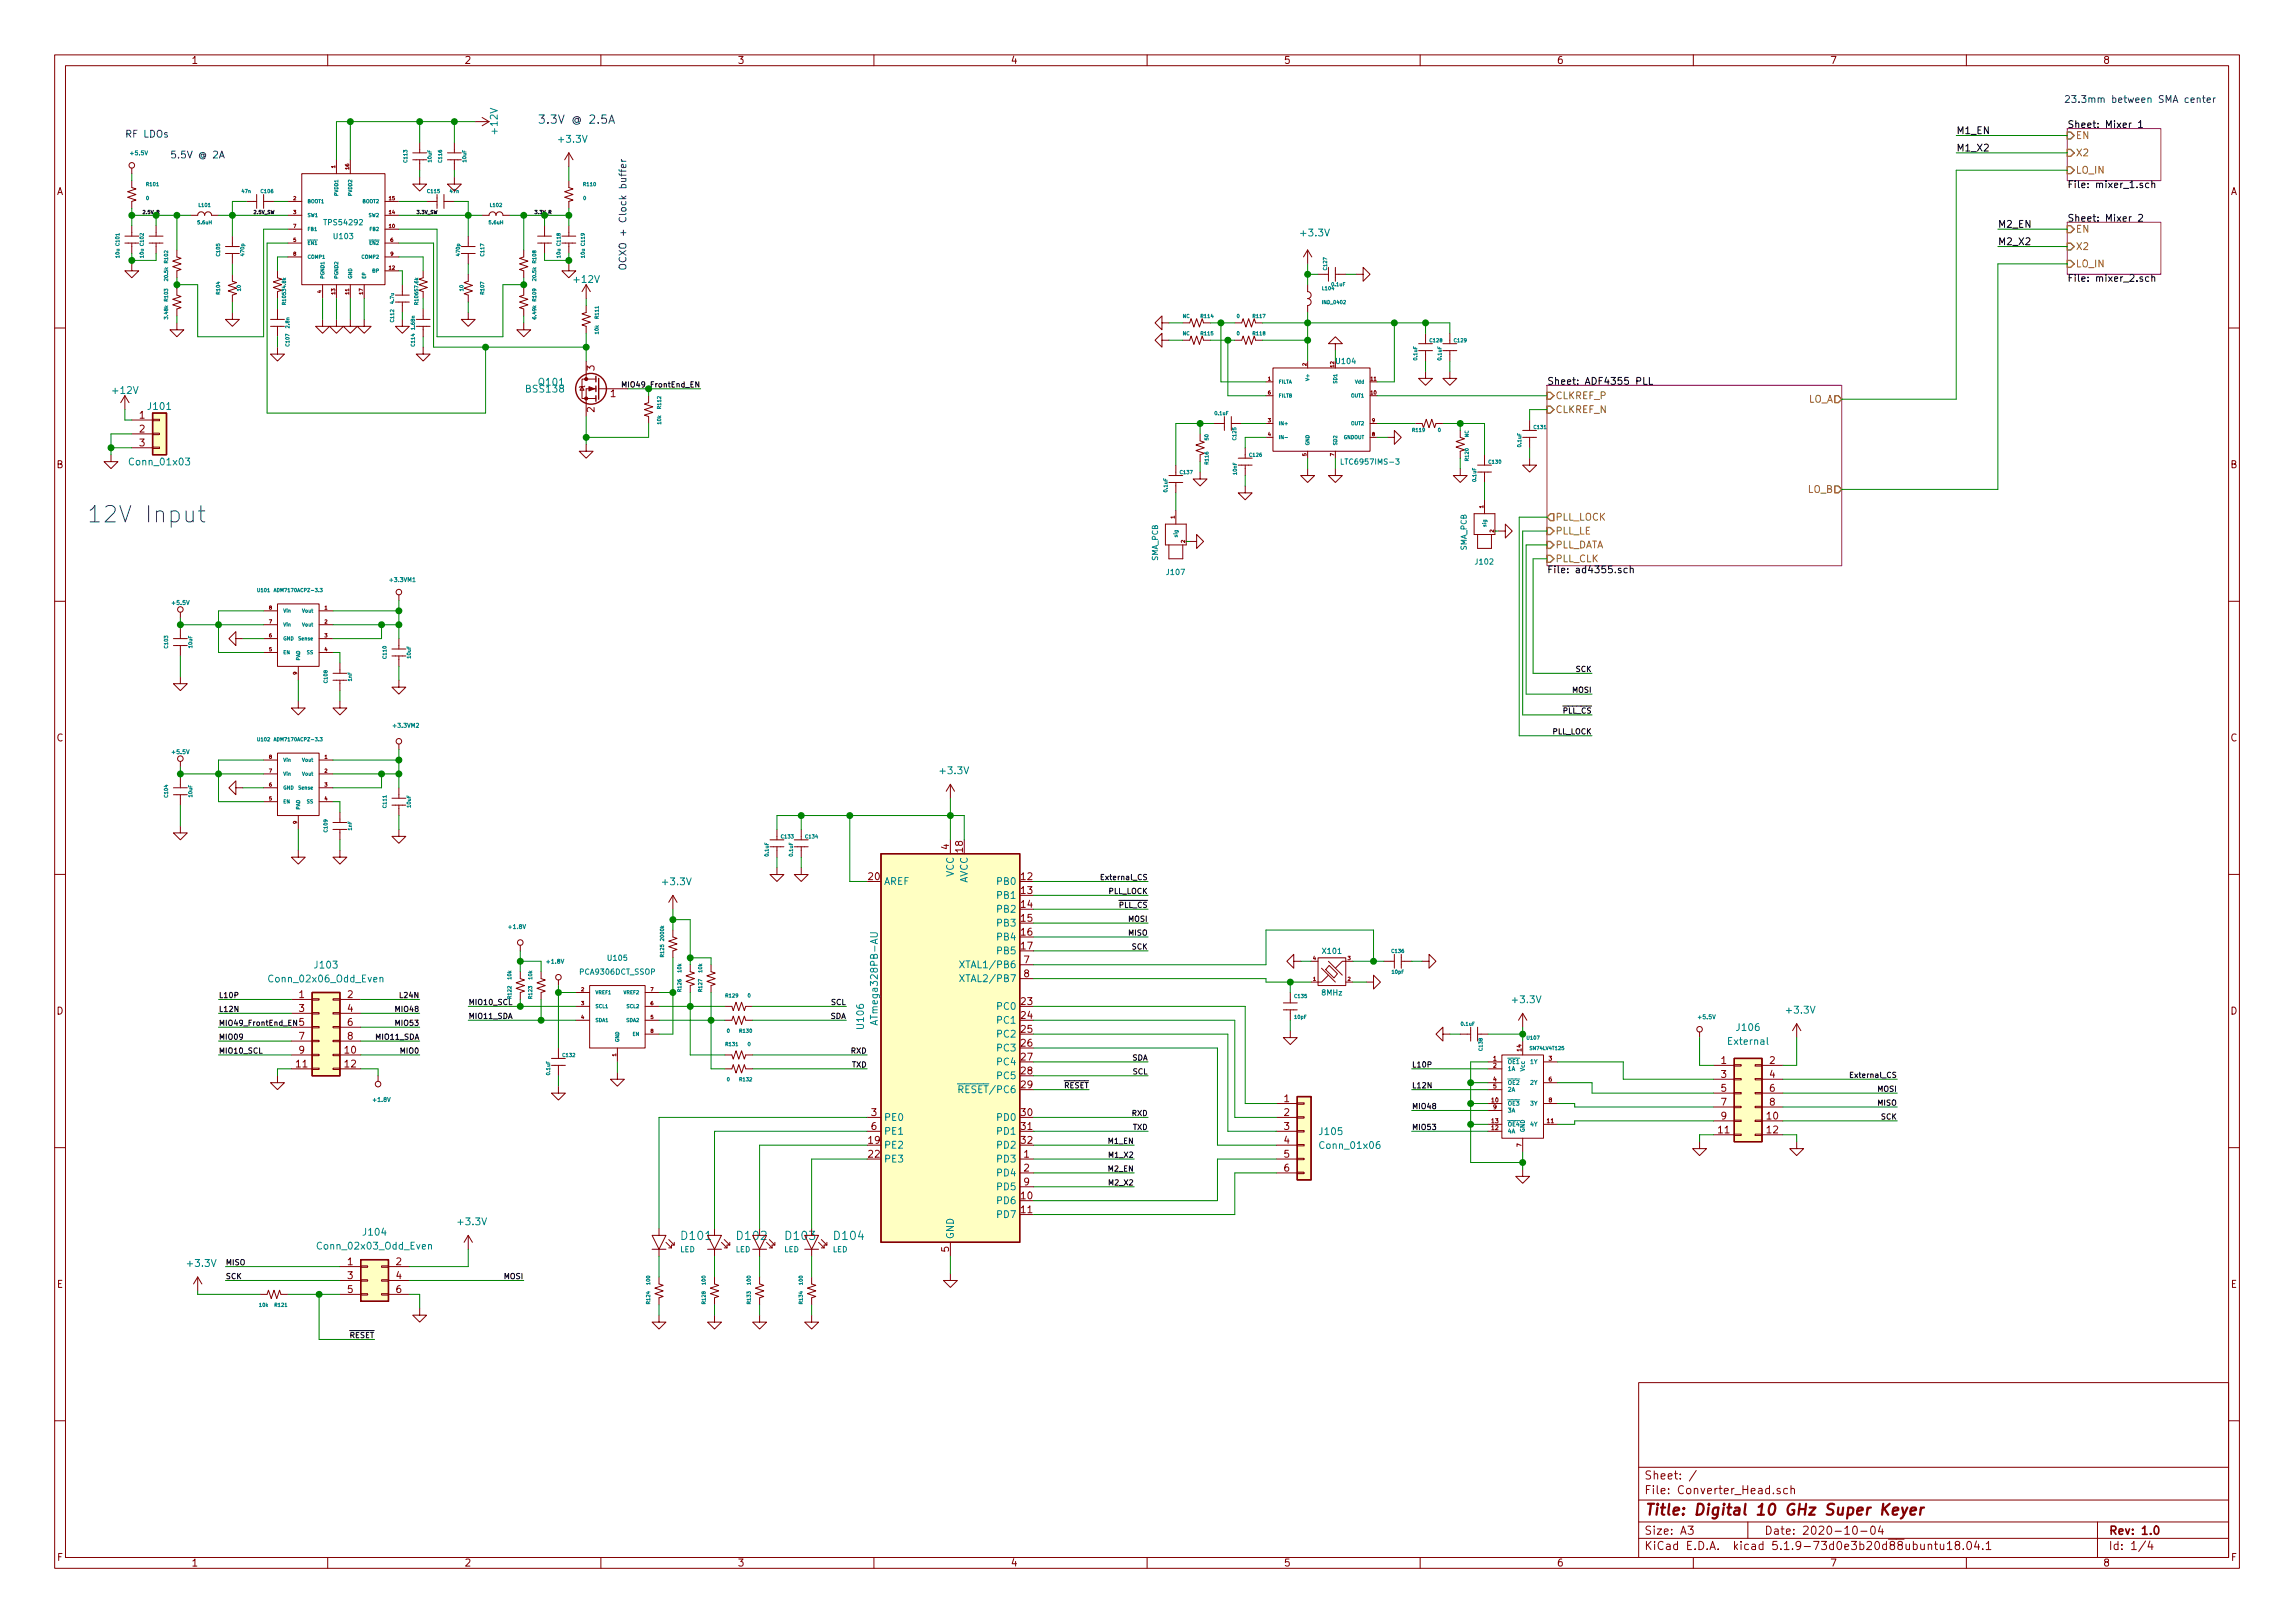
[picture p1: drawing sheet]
<svg xmlns="http://www.w3.org/2000/svg" width="420mm" height="297mm" viewBox="0 0 420 297" stroke-linecap="round" stroke-linejoin="round" font-family="sans-serif">
<defs><g id="words">
<text font-size="4.2" fill="#0000c2" x="15.9" y="95.7">12V Input</text>
<text font-size="2.8" fill="#840000" x="301" y="277.3">Title: Digital 10 GHz Super Keyer</text>
<text font-size="2.1" fill="#0000c2" x="98.4" y="22.6">3.3V @ 2.5A</text>
<g font-size="2.1" fill="#008484">
<text x="124.9" y="226.9">D101</text>
<text x="152.9" y="226.9">D104</text>
</g>
<g font-size="2.1" fill="#840000">
<text x="135.1" y="226.9">D102</text>
<text x="144" y="226.9">D103</text>
<text x="301" y="273.5">File: Converter_Head.sch</text>
<text x="301" y="270.8">Sheet: /</text>
<text x="301" y="280.9">Size: A3</text>
<text x="323" y="280.9">Date: 2020-10-04</text>
<text x="386" y="280.9">Rev: 1.0</text>
<text x="301" y="283.7">KiCad E.D.A. kicad 5.1.9-73d0e3b20d88ubuntu18.04.1</text>
<text x="386" y="283.7">Id: 1/4</text>
</g>
<g font-size="1.8" fill="#840000">
<text x="35" y="11.7">1</text>
<text x="85" y="11.7">2</text>
<text x="135" y="11.7">3</text>
<text x="185" y="11.7">4</text>
<text x="235" y="11.7">5</text>
<text x="285" y="11.7">6</text>
<text x="335" y="11.7">7</text>
<text x="385" y="11.7">8</text>
<text x="10.4" y="35.7">A</text>
<text x="408.4" y="35.7">A</text>
<text x="108.8" y="67.8" transform="rotate(-90 108.8 67.8)">3</text>
<text x="25.6" y="76.6">1</text>
<text x="108.8" y="75.4" transform="rotate(-90 108.8 75.4)">2</text>
<text x="111.8" y="72.7">1</text>
<text x="25.6" y="79.2">2</text>
<text x="25.6" y="81.7">3</text>
<text x="10.4" y="85.7">B</text>
<text x="408.4" y="85.7">B</text>
<text x="10.4" y="135.7">C</text>
<text x="408.4" y="135.7">C</text>
<text x="173.7" y="155.5" transform="rotate(-90 173.7 155.5)">4</text>
<text x="176.3" y="155.9" transform="rotate(-90 176.3 155.9)">18</text>
<text x="159.1" y="161.1">20</text>
<text x="187" y="161.1">12</text>
<text x="187" y="163.6">13</text>
<text x="187" y="166.2">14</text>
<text x="187" y="168.7">15</text>
<text x="187" y="171.2">16</text>
<text x="187" y="173.8">17</text>
<text x="187.5" y="176.3">7</text>
<text x="187.5" y="178.9">8</text>
<text x="10.4" y="185.7">D</text>
<text x="54.8" y="182.7">1</text>
<text x="54.8" y="185.2">3</text>
<text x="63.7" y="182.7">2</text>
<text x="63.7" y="185.2">4</text>
<text x="187" y="183.9">23</text>
<text x="408.4" y="185.7">D</text>
<text x="54.8" y="187.7">5</text>
<text x="54.8" y="190.3">7</text>
<text x="63.7" y="187.7">6</text>
<text x="63.7" y="190.3">8</text>
<text x="187" y="186.5">24</text>
<text x="187" y="189">25</text>
<text x="187" y="191.6">26</text>
<text x="54.3" y="195.4">11</text>
<text x="54.8" y="192.8">9</text>
<text x="63.2" y="192.8">10</text>
<text x="63.2" y="195.4">12</text>
<text x="187" y="194.1">27</text>
<text x="187" y="196.6">28</text>
<text x="315.1" y="194.7">1</text>
<text x="315.1" y="197.3">3</text>
<text x="324" y="194.7">2</text>
<text x="324" y="197.3">4</text>
<text x="187" y="199.2">29</text>
<text x="235.1" y="201.7">1</text>
<text x="315.1" y="199.8">5</text>
<text x="315.1" y="202.3">7</text>
<text x="324" y="199.8">6</text>
<text x="324" y="202.3">8</text>
<text x="159.1" y="209.3">19</text>
<text x="159.5" y="204.3">3</text>
<text x="159.5" y="206.8">6</text>
<text x="187" y="204.3">30</text>
<text x="187" y="206.8">31</text>
<text x="187" y="209.3">32</text>
<text x="235.1" y="204.3">2</text>
<text x="235.1" y="206.8">3</text>
<text x="235.1" y="209.3">4</text>
<text x="314.6" y="207.4">11</text>
<text x="315.1" y="204.9">9</text>
<text x="323.5" y="204.9">10</text>
<text x="323.5" y="207.4">12</text>
<text x="159.1" y="211.9">22</text>
<text x="187.5" y="211.9">1</text>
<text x="187.5" y="214.4">2</text>
<text x="235.1" y="211.9">5</text>
<text x="235.1" y="214.4">6</text>
<text x="187" y="219.5">10</text>
<text x="187.5" y="217">9</text>
<text x="187" y="222">11</text>
<text x="63.7" y="231.6">1</text>
<text x="72.5" y="231.6">2</text>
<text x="173.7" y="229.1" transform="rotate(-90 173.7 229.1)">5</text>
<text x="10.4" y="235.7">E</text>
<text x="63.7" y="234.1">3</text>
<text x="63.7" y="236.6">5</text>
<text x="72.5" y="234.1">4</text>
<text x="72.5" y="236.6">6</text>
<text x="408.4" y="235.7">E</text>
<text x="10.5" y="285.7">F</text>
<text x="35" y="286.7">1</text>
<text x="85" y="286.7">2</text>
<text x="135" y="286.7">3</text>
<text x="185" y="286.7">4</text>
<text x="235" y="286.7">5</text>
<text x="285" y="286.7">6</text>
<text x="335" y="286.7">7</text>
<text x="385" y="286.7">8</text>
<text x="408.5" y="285.7">F</text>
</g>
<g font-size="1.8" fill="#0000c2">
<text x="377.8" y="18.8">23.3mm between SMA center</text>
<text x="22.9" y="25.2">RF LDOs</text>
<text x="31.1" y="29">5.5V @ 2A</text>
<text x="114.7" y="49.6" transform="rotate(-90 114.7 49.6)">OCXO + Clock buffer</text>
</g>
<g font-size="1.8">
<text x="378.5" y="23.4">Sheet: Mixer 1</text>
<text x="358.1" y="27.7">M1_X2</text>
<text x="358.1" y="24.5">M1_EN</text>
<text x="378.5" y="34.4">File: mixer_1.sch</text>
<text x="365.8" y="41.7">M2_EN</text>
<text x="378.5" y="40.6">Sheet: Mixer 2</text>
<text x="365.8" y="44.9">M2_X2</text>
<text x="378.5" y="51.6">File: mixer_2.sch</text>
<text x="283.2" y="70.4">Sheet: ADF4355 PLL</text>
<text x="283.2" y="104.9">File: ad4355.sch</text>
</g>
<g font-size="1.8" fill="#008484">
<text x="91.1" y="24.3" transform="rotate(-90 91.1 24.3)">+12V</text>
<text x="102.4" y="26.1">+3.3V</text>
<text x="238.3" y="43.3">+3.3V</text>
<text x="105.2" y="51.8">+12V</text>
<text x="96.5" y="71.8">BSS138</text>
<text x="98.8" y="70.6">Q101</text>
<text x="20.8" y="72.1">+12V</text>
<text x="27.3" y="75">J101</text>
<text x="24" y="85.2">Conn_01x03</text>
<text x="172.3" y="141.7">+3.3V</text>
<text x="161.8" y="162">AREF</text>
<text x="174.6" y="160.5" transform="rotate(-90 174.6 160.5)">VCC</text>
<text x="177.2" y="161.8" transform="rotate(-90 177.2 161.8)">AVCC</text>
<text x="182.8" y="162">PB0</text>
<text x="121.5" y="162">+3.3V</text>
<text x="182.8" y="164.5">PB1</text>
<text x="182.8" y="167">PB2</text>
<text x="182.8" y="169.6">PB3</text>
<text x="182.8" y="172.1">PB4</text>
<text x="49.6" y="179.8">Conn_02x06_Odd_Even</text>
<text x="57.7" y="177.3">J103</text>
<text x="176.7" y="177.2">XTAL1/PB6</text>
<text x="176.7" y="179.7">XTAL2/PB7</text>
<text x="182.8" y="174.7">PB5</text>
<text x="182.8" y="184.8">PC0</text>
<text x="277.1" y="183.6">+3.3V</text>
<text x="327.2" y="185.5">+3.3V</text>
<text x="158.2" y="188.2" transform="rotate(-90 158.2 188.2)">U106</text>
<text x="160.7" y="186.8" transform="rotate(-90 160.7 186.8)">ATmega328PB-AU</text>
<text x="182.8" y="187.4">PC1</text>
<text x="182.8" y="189.9">PC2</text>
<text x="316.6" y="191.2">External</text>
<text x="318.1" y="188.7">J106</text>
<text x="182.8" y="192.4">PC3</text>
<text x="182.8" y="195">PC4</text>
<text x="182.8" y="197.5">PC5</text>
<text x="176.4" y="200.1">RESET/PC6</text>
<text x="161.8" y="205.1">PE0</text>
<text x="161.8" y="207.7">PE1</text>
<text x="182.8" y="205.1">PD0</text>
<text x="182.8" y="207.7">PD1</text>
<text x="241.7" y="207.7">J105</text>
<text x="161.8" y="210.2">PE2</text>
<text x="161.8" y="212.8">PE3</text>
<text x="182.8" y="212.8">PD3</text>
<text x="182.8" y="215.3">PD4</text>
<text x="182.8" y="210.2">PD2</text>
<text x="241.9" y="210.3">Conn_01x06</text>
<text x="182.8" y="220.4">PD6</text>
<text x="182.8" y="217.8">PD5</text>
<text x="66.6" y="226.1">J104</text>
<text x="84" y="224.2">+3.3V</text>
<text x="174.6" y="226.9" transform="rotate(-90 174.6 226.9)">GND</text>
<text x="182.8" y="222.9">PD7</text>
<text x="34.5" y="231.9">+3.3V</text>
<text x="58.5" y="228.7">Conn_02x03_Odd_Even</text>
</g>
<g font-size="1.8" fill="#848400">
<text x="380" y="28.6">X2</text>
<text x="380" y="25.4">EN</text>
<text x="380" y="31.8">LO_IN</text>
<text x="380" y="45.8">X2</text>
<text x="380" y="42.6">EN</text>
<text x="380" y="48.9">LO_IN</text>
<text x="284.7" y="73.1">CLKREF_P</text>
<text x="284.7" y="75.6">CLKREF_N</text>
<text x="330.9" y="73.7">LO_A</text>
<text x="284.7" y="95.3">PLL_LOCK</text>
<text x="330.9" y="90.2">LO_B</text>
<text x="284.7" y="100.4">PLL_DATA</text>
<text x="284.7" y="97.8">PLL_LE</text>
<text x="284.7" y="102.9">PLL_CLK</text>
</g>
<g font-size="1.4" fill="#008484">
<text x="59.6" y="41.2">TPS54292</text>
<text x="61.2" y="43.8">U103</text>
<text x="244.7" y="66.6">U104</text>
<text x="246.1" y="85">LTC6957IMS-3</text>
<text x="268.5" y="100.8" transform="rotate(-90 268.5 100.8)">SMA_PCB</text>
<text x="212" y="102.7" transform="rotate(-90 212 102.7)">SMA_PCB</text>
<text x="213.7" y="105.2">J107</text>
<text x="270.2" y="103.3">J102</text>
<text x="106.3" y="178.4">PCA9306DCT_SSOP</text>
<text x="111.4" y="175.8">U105</text>
<text x="242.2" y="174.6">X101</text>
<text x="242" y="182.2">8MHz</text>
<text x="124.5" y="229.2">LED</text>
<text x="134.7" y="229.2">LED</text>
<text x="143.6" y="229.2">LED</text>
<text x="152.5" y="229.2">LED</text>
</g>
<g font-size="1.4">
<text x="114.6" y="70.9">MIO49_FrontEnd_EN</text>
<text x="288.5" y="123">SCK</text>
<text x="286.2" y="130.6">PLL_CS</text>
<text x="287.9" y="126.8">MOSI</text>
<text x="284.2" y="134.4">PLL_LOCK</text>
<text x="202.1" y="161.1">External_CS</text>
<text x="202.9" y="163.6">PLL_LOCK</text>
<text x="204.9" y="166.2">PLL_CS</text>
<text x="206.7" y="168.7">MOSI</text>
<text x="206.7" y="171.2">MISO</text>
<text x="207.3" y="173.8">SCK</text>
<text x="40" y="185.2">L12N</text>
<text x="40" y="182.7">L10P</text>
<text x="72.7" y="185.2">MIO48</text>
<text x="73.5" y="182.7">L24N</text>
<text x="85.7" y="183.9">MIO10_SCL</text>
<text x="152.2" y="183.9">SCL</text>
<text x="40" y="187.7">MIO49_FrontEnd_EN</text>
<text x="40" y="190.3">MIO09</text>
<text x="69" y="190.3">MIO11_SDA</text>
<text x="72.7" y="187.7">MIO53</text>
<text x="85.7" y="186.5">MIO11_SDA</text>
<text x="152" y="186.5">SDA</text>
<text x="40" y="192.8">MIO10_SCL</text>
<text x="73.5" y="192.8">MIO0</text>
<text x="155.8" y="192.8">RXD</text>
<text x="156" y="195.4">TXD</text>
<text x="207.3" y="194.1">SDA</text>
<text x="207.4" y="196.6">SCL</text>
<text x="258.4" y="195.4">L10P</text>
<text x="339.2" y="197.3">External_CS</text>
<text x="194.8" y="199.2">RESET</text>
<text x="258.4" y="203">MIO48</text>
<text x="258.4" y="199.2">L12N</text>
<text x="343.8" y="199.8">MOSI</text>
<text x="343.8" y="202.3">MISO</text>
<text x="203" y="209.3">M1_EN</text>
<text x="207.3" y="204.3">RXD</text>
<text x="207.4" y="206.8">TXD</text>
<text x="258.4" y="206.8">MIO53</text>
<text x="344.4" y="204.9">SCK</text>
<text x="203" y="214.4">M2_EN</text>
<text x="203.3" y="211.9">M1_X2</text>
<text x="203.3" y="217">M2_X2</text>
<text x="41.3" y="231.6">MISO</text>
<text x="41.3" y="234.1">SCK</text>
<text x="92.4" y="234.1">MOSI</text>
<text x="64" y="244.9">RESET</text>
</g>
<g font-size="1.1" fill="#008484">
<text x="24" y="28.4">+5.5V</text>
<text x="71.5" y="106.5">+3.3VM1</text>
<text x="31.6" y="110.7">+5.5V</text>
<text x="72.2" y="133.2">+3.3VM2</text>
<text x="31.6" y="138">+5.5V</text>
<text x="93.2" y="170">+1.8V</text>
<text x="100.2" y="176.4">+1.8V</text>
<text x="311" y="186.5">+5.5V</text>
<text x="276" y="194.7">OE1</text>
<text x="276" y="196">1A</text>
<text x="279.1" y="196" transform="rotate(-90 279.1 196)">Vcc</text>
<text x="280.3" y="194.7">1Y</text>
<text x="68.4" y="201.7">+1.8V</text>
<text x="276" y="198.5">OE2</text>
<text x="276" y="199.8">2A</text>
<text x="276" y="203.6">3A</text>
<text x="276" y="202.3">OE3</text>
<text x="280.3" y="198.5">2Y</text>
<text x="280.3" y="202.3">3Y</text>
<text x="276" y="207.4">4A</text>
<text x="276" y="206.2">OE4</text>
<text x="279.1" y="207.3" transform="rotate(-90 279.1 207.3)">GND</text>
<text x="280.3" y="206.2">4Y</text>
</g>
<g font-size="1.1" fill="#840000">
<text x="273.4" y="194.1">1</text>
<text x="273.4" y="195.4">2</text>
<text x="273.4" y="197.9">4</text>
<text x="278.5" y="192.4" transform="rotate(-90 278.5 192.4)">14</text>
<text x="283.6" y="194.1">3</text>
<text x="283.6" y="197.9">6</text>
<text x="273.1" y="201.7">10</text>
<text x="273.4" y="199.2">5</text>
<text x="273.4" y="203">9</text>
<text x="283.6" y="201.7">8</text>
<text x="273.1" y="206.8">12</text>
<text x="273.1" y="205.5">13</text>
<text x="278.5" y="209.9" transform="rotate(-90 278.5 209.9)">7</text>
<text x="283.3" y="205.5">11</text>
</g>
<g font-size=".9" fill="#008484">
<text x="74.5" y="29.7" transform="rotate(-90 74.5 29.7)">C113</text>
<text x="79" y="29.6" transform="rotate(-90 79 29.6)">10uF</text>
<text x="80.9" y="29.7" transform="rotate(-90 80.9 29.7)">C116</text>
<text x="85.3" y="29.6" transform="rotate(-90 85.3 29.6)">10uF</text>
<text x="26.9" y="34">R101</text>
<text x="44.3" y="35.3">47n</text>
<text x="47.9" y="35.3">C106</text>
<text x="61.9" y="35.7" transform="rotate(-90 61.9 35.7)">PVDD1</text>
<text x="64.4" y="35.7" transform="rotate(-90 64.4 35.7)">PVDD2</text>
<text x="78.3" y="35.3">C115</text>
<text x="82.4" y="35.3">47n</text>
<text x="106.9" y="34">R110</text>
<text x="26.8" y="36.6">0</text>
<text x="36.3" y="41">5.6uH</text>
<text x="36.5" y="37.9">L101</text>
<text x="56.3" y="37.2">BOOT1</text>
<text x="56.3" y="39.7">SW1</text>
<text x="66.4" y="37.2">BOOT2</text>
<text x="67.6" y="39.7">SW2</text>
<text x="89.6" y="41">5.6uH</text>
<text x="89.8" y="37.9">L102</text>
<text x="106.8" y="36.6">0</text>
<text x="21.8" y="47.2" transform="rotate(-90 21.8 47.2)">10u</text>
<text x="21.8" y="44.9" transform="rotate(-90 21.8 44.9)">C101</text>
<text x="26.3" y="47.2" transform="rotate(-90 26.3 47.2)">10u</text>
<text x="26.3" y="44.9" transform="rotate(-90 26.3 44.9)">C102</text>
<text x="40.3" y="46.8" transform="rotate(-90 40.3 46.8)">C105</text>
<text x="44.7" y="46.7" transform="rotate(-90 44.7 46.7)">470p</text>
<text x="56.3" y="44.8">EN1</text>
<text x="56.3" y="42.3">FB1</text>
<text x="56.3" y="47.3">COMP1</text>
<text x="66.3" y="47.3">COMP2</text>
<text x="67.7" y="44.8">EN2</text>
<text x="67.8" y="42.3">FB2</text>
<text x="84.2" y="46.7" transform="rotate(-90 84.2 46.7)">470p</text>
<text x="88.6" y="46.8" transform="rotate(-90 88.6 46.8)">C117</text>
<text x="102.6" y="47.2" transform="rotate(-90 102.6 47.2)">10u</text>
<text x="102.6" y="44.9" transform="rotate(-90 102.6 44.9)">C118</text>
<text x="107" y="47.2" transform="rotate(-90 107 47.2)">10u</text>
<text x="107" y="44.9" transform="rotate(-90 107 44.9)">C119</text>
<text x="30.7" y="51.3" transform="rotate(-90 30.7 51.3)">20.5k</text>
<text x="30.7" y="48.1" transform="rotate(-90 30.7 48.1)">R102</text>
<text x="40.3" y="53.8" transform="rotate(-90 40.3 53.8)">R104</text>
<text x="44.1" y="53.2" transform="rotate(-90 44.1 53.2)">10</text>
<text x="52.3" y="53.2" transform="rotate(-90 52.3 53.2)">34.8k</text>
<text x="59.4" y="51.1" transform="rotate(-90 59.4 51.1)">PGND1</text>
<text x="61.9" y="51.1" transform="rotate(-90 61.9 51.1)">PGND2</text>
<text x="64.4" y="51.1" transform="rotate(-90 64.4 51.1)">GND</text>
<text x="67" y="51.1" transform="rotate(-90 67 51.1)">EP</text>
<text x="68.2" y="49.9">BP</text>
<text x="76.6" y="53.2" transform="rotate(-90 76.6 53.2)">57.6k</text>
<text x="84.8" y="53.2" transform="rotate(-90 84.8 53.2)">10</text>
<text x="88.6" y="53.8" transform="rotate(-90 88.6 53.8)">R107</text>
<text x="98.1" y="51.3" transform="rotate(-90 98.1 51.3)">20.5k</text>
<text x="98.1" y="48.1" transform="rotate(-90 98.1 48.1)">R108</text>
<text x="242.2" y="53.1">L104</text>
<text x="242.9" y="49.3" transform="rotate(-90 242.9 49.3)">C127</text>
<text x="243.9" y="52.4">0.1uF</text>
<text x="30.7" y="58.3" transform="rotate(-90 30.7 58.3)">3.48k</text>
<text x="30.7" y="55.1" transform="rotate(-90 30.7 55.1)">R103</text>
<text x="52.3" y="55.7" transform="rotate(-90 52.3 55.7)">R105</text>
<text x="53" y="60" transform="rotate(-90 53 60)">2.8n</text>
<text x="72.1" y="58.9" transform="rotate(-90 72.1 58.9)">C112</text>
<text x="72.1" y="55.5" transform="rotate(-90 72.1 55.5)">4.7u</text>
<text x="76.6" y="55.7" transform="rotate(-90 76.6 55.7)">R106</text>
<text x="98.1" y="58.3" transform="rotate(-90 98.1 58.3)">6.49k</text>
<text x="98.1" y="55.1" transform="rotate(-90 98.1 55.1)">R109</text>
<text x="109.6" y="58.2" transform="rotate(-90 109.6 58.2)">R111</text>
<text x="216.5" y="58.2">NC</text>
<text x="219.9" y="58.2">R114</text>
<text x="226.5" y="58.2">0</text>
<text x="229.5" y="58.2">R117</text>
<text x="242.2" y="55.6">IND_0402</text>
<text x="53" y="63.3" transform="rotate(-90 53 63.3)">C107</text>
<text x="75.9" y="63.3" transform="rotate(-90 75.9 63.3)">C114</text>
<text x="75.9" y="60.2" transform="rotate(-90 75.9 60.2)">1.68n</text>
<text x="109.6" y="61.1" transform="rotate(-90 109.6 61.1)">10k</text>
<text x="216.5" y="61.4">NC</text>
<text x="219.9" y="61.4">R115</text>
<text x="226.5" y="61.4">0</text>
<text x="229.5" y="61.4">R118</text>
<text x="259.4" y="65.8" transform="rotate(-90 259.4 65.8)">0.1uF</text>
<text x="261.8" y="62.6">C128</text>
<text x="263.9" y="65.8" transform="rotate(-90 263.9 65.8)">0.1uF</text>
<text x="266.3" y="62.6">C129</text>
<text x="234.1" y="70.2">FILTA</text>
<text x="239.7" y="69.5" transform="rotate(-90 239.7 69.5)">V+</text>
<text x="244.8" y="70.1" transform="rotate(-90 244.8 70.1)">SD1</text>
<text x="248.1" y="70.2">Vdd</text>
<text x="121" y="77.6" transform="rotate(-90 121 77.6)">10k</text>
<text x="121" y="74.7" transform="rotate(-90 121 74.7)">R112</text>
<text x="222.5" y="76">0.1uF</text>
<text x="234.1" y="77.8">IN+</text>
<text x="234.1" y="72.7">FILTB</text>
<text x="247.4" y="72.7">OUT1</text>
<text x="247.4" y="77.8">OUT2</text>
<text x="221.2" y="80.5" transform="rotate(-90 221.2 80.5)">50</text>
<text x="226.3" y="80.5" transform="rotate(-90 226.3 80.5)">C125</text>
<text x="228.8" y="83.6">C126</text>
<text x="234.1" y="80.4">IN-</text>
<text x="239.7" y="81.6" transform="rotate(-90 239.7 81.6)">GND</text>
<text x="244.8" y="81.6" transform="rotate(-90 244.8 81.6)">SD2</text>
<text x="246" y="80.4">GNDOUT</text>
<text x="258.7" y="79">R119</text>
<text x="263.3" y="79">0</text>
<text x="268.9" y="80" transform="rotate(-90 268.9 80)">NC</text>
<text x="278.5" y="81.7" transform="rotate(-90 278.5 81.7)">0.1uF</text>
<text x="280.9" y="78.5">C131</text>
<text x="213.7" y="90" transform="rotate(-90 213.7 90)">0.1uF</text>
<text x="216.1" y="86.8">C137</text>
<text x="221.2" y="84.9" transform="rotate(-90 221.2 84.9)">R116</text>
<text x="226.4" y="86.8" transform="rotate(-90 226.4 86.8)">10nF</text>
<text x="268.9" y="84.3" transform="rotate(-90 268.9 84.3)">R120</text>
<text x="270.2" y="88.1" transform="rotate(-90 270.2 88.1)">0.1uF</text>
<text x="272.6" y="84.8">C130</text>
<text x="215.6" y="98.2" transform="rotate(-90 215.6 98.2)">sig</text>
<text x="272.1" y="96.3" transform="rotate(-90 272.1 96.3)">sig</text>
<text x="47.2" y="108.3">U101</text>
<text x="50.7" y="108.3">ADM7170ACPZ-3.3</text>
<text x="51.8" y="112.1">Vin</text>
<text x="55.4" y="112.1">Vout</text>
<text x="30.7" y="118.6" transform="rotate(-90 30.7 118.6)">C103</text>
<text x="35.2" y="118.5" transform="rotate(-90 35.2 118.5)">10uF</text>
<text x="51.8" y="119.7">EN</text>
<text x="51.8" y="117.2">GND</text>
<text x="51.8" y="114.6">Vin</text>
<text x="54.8" y="117.2">Sense</text>
<text x="55.4" y="114.6">Vout</text>
<text x="56.2" y="119.7">SS</text>
<text x="54.9" y="120.9" transform="rotate(-90 54.9 120.9)">PAD</text>
<text x="59.9" y="124.9" transform="rotate(-90 59.9 124.9)">C108</text>
<text x="64.4" y="124.6" transform="rotate(-90 64.4 124.6)">1nF</text>
<text x="70.7" y="120.5" transform="rotate(-90 70.7 120.5)">C110</text>
<text x="75.2" y="120.4" transform="rotate(-90 75.2 120.4)">10uF</text>
<text x="47.2" y="135.6">U102</text>
<text x="50.7" y="135.6">ADM7170ACPZ-3.3</text>
<text x="51.8" y="141.9">Vin</text>
<text x="51.8" y="139.4">Vin</text>
<text x="55.4" y="139.4">Vout</text>
<text x="55.4" y="141.9">Vout</text>
<text x="30.7" y="145.9" transform="rotate(-90 30.7 145.9)">C104</text>
<text x="35.2" y="145.8" transform="rotate(-90 35.2 145.8)">10uF</text>
<text x="51.8" y="147">EN</text>
<text x="51.8" y="144.5">GND</text>
<text x="54.8" y="144.5">Sense</text>
<text x="54.9" y="148.2" transform="rotate(-90 54.9 148.2)">PAD</text>
<text x="56.2" y="147">SS</text>
<text x="70.7" y="147.8" transform="rotate(-90 70.7 147.8)">C111</text>
<text x="75.2" y="147.7" transform="rotate(-90 75.2 147.7)">10uF</text>
<text x="59.9" y="152.2" transform="rotate(-90 59.9 152.2)">C109</text>
<text x="64.4" y="152" transform="rotate(-90 64.4 152)">1nF</text>
<text x="143.1" y="153.4">C133</text>
<text x="147.5" y="153.4">C134</text>
<text x="140.7" y="156.7" transform="rotate(-90 140.7 156.7)">0.1uF</text>
<text x="145.1" y="156.7" transform="rotate(-90 145.1 156.7)">0.1uF</text>
<text x="121.5" y="172" transform="rotate(-90 121.5 172)">2000k</text>
<text x="93.6" y="179.2" transform="rotate(-90 93.6 179.2)">10k</text>
<text x="97.4" y="179.2" transform="rotate(-90 97.4 179.2)">10k</text>
<text x="121.5" y="175.1" transform="rotate(-90 121.5 175.1)">R125</text>
<text x="124.7" y="177.9" transform="rotate(-90 124.7 177.9)">10k</text>
<text x="128.5" y="177.9" transform="rotate(-90 128.5 177.9)">10k</text>
<text x="254.9" y="174.4">C136</text>
<text x="254.9" y="178.2">10pF</text>
<text x="93.6" y="182.7" transform="rotate(-90 93.6 182.7)">R122</text>
<text x="97.4" y="182.7" transform="rotate(-90 97.4 182.7)">R123</text>
<text x="109" y="182">VREF1</text>
<text x="109" y="184.5">SCL1</text>
<text x="114.2" y="182">VREF2</text>
<text x="114.8" y="184.5">SCL2</text>
<text x="124.7" y="181.4" transform="rotate(-90 124.7 181.4)">R126</text>
<text x="128.5" y="181.4" transform="rotate(-90 128.5 181.4)">R127</text>
<text x="132.9" y="182.5">R129</text>
<text x="136.9" y="182.5">0</text>
<text x="237.1" y="182.6">C135</text>
<text x="109" y="187">SDA1</text>
<text x="113.3" y="190.8" transform="rotate(-90 113.3 190.8)">GND</text>
<text x="114.7" y="187">SDA2</text>
<text x="115.9" y="189.6">EN</text>
<text x="132.9" y="191.4">R131</text>
<text x="133.1" y="189">0</text>
<text x="135.5" y="189">R130</text>
<text x="136.9" y="191.4">0</text>
<text x="237.1" y="186.4">10pF</text>
<text x="267.6" y="187.7">0.1uF</text>
<text x="279.6" y="190.3">U107</text>
<text x="100.7" y="196.7" transform="rotate(-90 100.7 196.7)">0.1uF</text>
<text x="103.1" y="193.4">C132</text>
<text x="133.1" y="197.9">0</text>
<text x="135.5" y="197.9">R132</text>
<text x="271.4" y="192.2" transform="rotate(-90 271.4 192.2)">C138</text>
<text x="280.3" y="192.2">SN74LV4T125</text>
<text x="47.5" y="239.2">10k</text>
<text x="50.4" y="239.2">R121</text>
<text x="119" y="238.6" transform="rotate(-90 119 238.6)">R124</text>
<text x="119" y="235.1" transform="rotate(-90 119 235.1)">100</text>
<text x="129.2" y="238.6" transform="rotate(-90 129.2 238.6)">R128</text>
<text x="129.2" y="235.1" transform="rotate(-90 129.2 235.1)">100</text>
<text x="137.4" y="238.6" transform="rotate(-90 137.4 238.6)">R133</text>
<text x="137.4" y="235.1" transform="rotate(-90 137.4 235.1)">100</text>
<text x="146.9" y="238.6" transform="rotate(-90 146.9 238.6)">R134</text>
<text x="146.9" y="235.1" transform="rotate(-90 146.9 235.1)">100</text>
</g>
<g font-size=".9" fill="#840000">
<text x="61.4" y="30.7" transform="rotate(-90 61.4 30.7)">1</text>
<text x="63.9" y="31" transform="rotate(-90 63.9 31)">16</text>
<text x="53.7" y="36.6">2</text>
<text x="53.7" y="39.2">3</text>
<text x="53.7" y="41.7">7</text>
<text x="71.3" y="41.7">10</text>
<text x="71.3" y="39.2">14</text>
<text x="71.3" y="36.6">15</text>
<text x="53.7" y="44.3">5</text>
<text x="53.7" y="46.8">8</text>
<text x="71.5" y="44.3">6</text>
<text x="71.5" y="46.8">9</text>
<text x="58.8" y="53.6" transform="rotate(-90 58.8 53.6)">4</text>
<text x="61.4" y="53.9" transform="rotate(-90 61.4 53.9)">13</text>
<text x="63.9" y="53.9" transform="rotate(-90 63.9 53.9)">11</text>
<text x="66.4" y="53.9" transform="rotate(-90 66.4 53.9)">17</text>
<text x="71.3" y="49.3">12</text>
<text x="232.2" y="69.7">1</text>
<text x="239.2" y="66.9" transform="rotate(-90 239.2 66.9)">2</text>
<text x="244.2" y="67.2" transform="rotate(-90 244.2 67.2)">12</text>
<text x="251" y="69.7">11</text>
<text x="232.2" y="77.3">3</text>
<text x="232.2" y="72.2">6</text>
<text x="251" y="72.2">10</text>
<text x="251.2" y="77.3">9</text>
<text x="232.2" y="79.8">4</text>
<text x="239.2" y="83.5" transform="rotate(-90 239.2 83.5)">5</text>
<text x="244.2" y="83.5" transform="rotate(-90 244.2 83.5)">7</text>
<text x="251.2" y="79.8">8</text>
<text x="215" y="94.9" transform="rotate(-90 215 94.9)">1</text>
<text x="271.6" y="93" transform="rotate(-90 271.6 93)">1</text>
<text x="216.9" y="99.3" transform="rotate(-90 216.9 99.3)">2</text>
<text x="273.5" y="97.4" transform="rotate(-90 273.5 97.4)">2</text>
<text x="49.3" y="111.6">8</text>
<text x="59.5" y="111.6">1</text>
<text x="49.3" y="119.2">5</text>
<text x="49.3" y="116.6">6</text>
<text x="49.3" y="114.1">7</text>
<text x="59.5" y="114.1">2</text>
<text x="59.5" y="116.6">3</text>
<text x="59.5" y="119.2">4</text>
<text x="54.4" y="123.5" transform="rotate(-90 54.4 123.5)">9</text>
<text x="49.3" y="144">6</text>
<text x="49.3" y="141.4">7</text>
<text x="49.3" y="138.9">8</text>
<text x="59.5" y="138.9">1</text>
<text x="59.5" y="141.4">2</text>
<text x="59.5" y="144">3</text>
<text x="49.3" y="146.5">5</text>
<text x="59.5" y="146.5">4</text>
<text x="54.4" y="150.8" transform="rotate(-90 54.4 150.8)">9</text>
<text x="240.4" y="179.5">1</text>
<text x="240.4" y="175.7">4</text>
<text x="246.8" y="179.5">2</text>
<text x="246.8" y="175.7">3</text>
<text x="106.5" y="181.4">2</text>
<text x="106.5" y="184">3</text>
<text x="119.2" y="184">6</text>
<text x="119.2" y="181.4">7</text>
<text x="106.5" y="186.5">4</text>
<text x="119.2" y="186.5">5</text>
<text x="119.2" y="189">8</text>
<text x="112.8" y="193.3" transform="rotate(-90 112.8 193.3)">1</text>
</g>
<g font-size=".9">
<text x="26" y="39.2">2.5V_R</text>
<text x="46.4" y="39.2">2.5V_SW</text>
<text x="76.2" y="39.2">3.3V_SW</text>
<text x="97.8" y="39.2">3.3V_R</text>
</g>
</g></defs>
<g fill="none" stroke="#840000" stroke-width=".18">
<path d="M10 10h400v277h-400zM12 12h396v273.1h-396zM60 10v2M110 10v2M160 10v2M210 10v2M260 10v2M310 10v2M360 10v2M24.1 33.1v1.2l.8 .3-1.5 .5 1.5 .5-1.5 .5 1.5 .5-.8 .3v1.2M24.1 30.8v1M34.9 39.4h1.3a.63 .63 0 0 1 .6-.6 .63 .63 0 0 1 .7 .6 .63 .63 0 0 1 .6-.6 .63 .63 0 0 1 .6 .6h1.3"/>
<path d="M45.1 36.9h1.9M47 35.6v2.5M48.3 36.9h1.9M48.3 35.6v2.5M52.7 36.9h2.5M52.7 39.4h2.5M55.2 31.8h15.3v20.3h-15.3zM61.6 29.2v2.6M64.1 29.2v2.6M70.5 36.9h2.5M70.5 39.4h2.5M75.6 28h2.5"/>
<path d="M75.6 29.2h2.5M76.8 32.4v1.3h1.3l-1.3 1.3-1.2-1.3h1.2M76.8 26.1v1.9M76.8 29.2v2M78.1 36.9h1.9M80 35.6v2.5M81.3 36.9h1.9M81.3 35.6v2.5M81.9 28h2.6M81.9 29.2h2.6M83.2 32.4v1.3h1.3l-1.3 1.3-1.3-1.3h1.3M83.2 26.1v1.9"/>
<path d="M83.2 29.2v2M87 22.3h2.5M88.3 39.4h1.2a.63 .63 0 0 1 .7-.6 .63 .63 0 0 1 .6 .6 .63 .63 0 0 1 .6-.6 .63 .63 0 0 1 .7 .6h1.2M88.3 21.5l1.2 .8M89.5 22.3l-1.2 .7M104.1 33.1v1.2l.8 .3-1.5 .5 1.5 .5-1.5 .5 1.5 .5-.8 .3v1.2M104.1 28v2.5M104.1 28l-.7 1.2M104.1 28l.8 1.2M22.9 43.2h2.5M22.9 44.5h2.5M24.1 48.3v1.3h1.3l-1.3 1.2-1.2-1.2h1.2"/>
<path d="M24.1 41.3v1.9M24.1 44.5v1.9M27.3 43.2h2.5M27.3 44.5h2.5M28.6 41.3v1.9M28.6 44.5v1.9M32.4 45.8v1.2l.7 .3-1.5 .5 1.5 .5-1.5 .5 1.5 .5-.7 .3v1.2M32.4 52.7v1.3l.7 .3-1.5 .5 1.5 .5-1.5 .5 1.5 .5-.7 .3v1.2M32.4 59.1v1.3h1.3l-1.3 1.2-1.3-1.2h1.3M41.3 45.1h2.5M41.3 46.4h2.5M42.5 50.2v1.3l.8 .2-1.5 .5 1.5 .5-1.5 .5 1.5 .6-.8 .2v1.3"/>
<path d="M42.5 57.2v1.3h1.3l-1.3 1.2-1.2-1.2h1.2M42.5 43.2v1.9M42.5 46.4v1.9M49.5 58.5h2.6M49.5 59.7h2.6M50.8 49.6v1.2l.8 .3-1.6 .5 1.6 .5-1.6 .5 1.6 .5-.8 .3v1.2M50.8 56.6v1.9M50.8 59.7v1.9M52.7 44.5h2.5M52.7 41.9h2.5M52.7 47h2.5M59.1 58.5v1.2h1.2l-1.2 1.3-1.3-1.3h1.3"/>
<path d="M59.1 52.1v2.5M61.6 58.5v1.2h1.3l-1.3 1.3-1.3-1.3h1.3M61.6 52.1v2.5M64.1 58.5v1.2h1.3l-1.3 1.3-1.2-1.3h1.2M64.1 52.1v2.5M66.7 58.5v1.2h1.2l-1.2 1.3-1.3-1.3h1.3M66.7 52.1v2.5M70.5 44.5h2.5M70.5 41.9h2.5M70.5 49.6h2.5M70.5 47h2.5M72.4 54h2.5"/>
<path d="M72.4 55.3h2.5M73.7 58.5v1.2h-1.3l1.3 1.3 1.2-1.3h-1.2M73.7 52.1v1.9M73.7 55.3v1.9M76.2 58.5h2.5M76.2 59.7h2.5M77.5 49.6v1.2l-.8 .3 1.5 .5-1.5 .5 1.5 .5-1.5 .5 .8 .3v1.2M77.5 56.6v1.9M77.5 59.7v1.9M84.5 45.1h2.5M84.5 46.4h2.5M85.7 57.2v1.3h-1.2l1.2 1.2 1.3-1.2h-1.3"/>
<path d="M85.7 50.2v1.3l-.7 .2 1.5 .5-1.5 .5 1.5 .5-1.5 .6 .7 .2v1.3M85.7 43.2v1.9M85.7 46.4v1.9M95.9 45.8v1.2l-.8 .3 1.5 .5-1.5 .5 1.5 .5-1.5 .5 .8 .3v1.2M95.9 52.7v1.3l-.8 .3 1.5 .5-1.5 .5 1.5 .5-1.5 .5 .8 .3v1.2M95.9 59.1v1.3h-1.3l1.3 1.2 1.3-1.2h-1.3M98.4 43.2h2.6M98.4 44.5h2.6M99.7 41.3v1.9M99.7 44.5v1.9M102.9 43.2h2.5M102.9 44.5h2.5"/>
<path d="M104.1 48.3v1.3h-1.2l1.2 1.2 1.3-1.2h-1.3M104.1 41.3v1.9M104.1 44.5v1.9M107.3 55.9v1.3l-.7 .2 1.5 .5-1.5 .6 1.5 .5-1.5 .5 .7 .2v1.3M107.3 52.1v2.5M107.3 52.1l.8 1.3M107.3 52.1l-.7 1.3M212.7 59.1v-1.3l-1.2 1.3 1.2 1.3v-1.3h1.3M216.5 59.1h1.3l.3-.8 .5 1.6 .5-1.6 .5 1.6 .5-1.6 .2 .8h1.3M226.1 59.1h1.2l.3-.8 .5 1.6 .5-1.6 .5 1.6 .5-1.6 .3 .8h1.2M239.4 52.1v1.3a.63 .63 0 0 1 .6 .6 .63 .63 0 0 1-.6 .6 .63 .63 0 0 1 .6 .7 .63 .63 0 0 1-.6 .6v1.3M239.4 45.8l-.8 1.2"/>
<path d="M239.4 45.8v2.5M239.4 45.8l.8 1.2M241.3 50.2h1.9M243.2 48.9v2.6M244.5 48.9v2.6M244.5 50.2h1.9M248.3 50.2h1.3v-1.3l1.2 1.3-1.2 1.3v-1.3M10 60h2M22.9 72.4l-.8 1.3M22.9 72.4v2.6M22.9 72.4l.7 1.3M24.1 76.9h3.8"/>
<path d="M24.1 79.4h3.8M27.9 76.7h1.3v.3h-1.3zM27.9 79.3h1.3v.2h-1.3zM50.8 63.5v1.3h1.3l-1.3 1.3-1.3-1.3h1.3M77.5 63.5v1.3h-1.3l1.3 1.3 1.2-1.3h-1.2M106.6 70.8l.3 .6h-.7zM107.1 70.6l-.2 .2h-.7l-.2 .1M107.3 69.4h-.7v3.5h2.5M107.3 69.4h1.8M107.3 66.1v3.3M109.1 71.2h-1.8v5M109.6 71.2h5.3"/>
<path d="M118.7 72.4v1.3l-.7 .3 1.5 .5-1.5 .5 1.5 .5-1.5 .5 .7 .2v1.3M212.7 62.3v-1.3l-1.2 1.3 1.2 1.2v-1.2h1.3M216.5 62.3h1.3l.3-.8 .5 1.5 .5-1.5 .5 1.5 .5-1.5 .2 .8h1.3M219.7 79.4v1.3l.8 .2-1.6 .5 1.6 .6-1.6 .5 1.6 .5-.8 .2v1.3M222.2 77.5h2M224.2 76.2v2.6M225.4 77.5h1.9M225.4 76.2v2.6M226.1 62.3h1.2l.3-.8 .5 1.5 .5-1.5 .5 1.5 .5-1.5 .3 .8h1.2M231.8 77.5h1.2M231.8 69.9h1.2M231.8 72.4h1.2"/>
<path d="M233 67.3h17.8v15.3h-17.8zM239.4 66.1v1.2M244.5 62.9h1.2l-1.2-1.3-1.3 1.3h1.3v1.3M250.8 77.5h1.3M259.1 77.5h1.2l.3 .8 .5-1.6 .5 1.6 .5-1.6 .5 1.6 .3-.8h1.3M259.7 62.9h2.6M259.7 64.2h2.6M261 68v1.3h1.3l-1.3 1.2-1.3-1.2h1.3M261 61v1.9M261 64.2v1.9M264.2 62.9h2.5M264.2 64.2h2.5"/>
<path d="M265.4 68v1.3h1.3l-1.3 1.2-1.2-1.2h1.2M265.4 61v1.9M265.4 64.2v1.9M267.3 78.8v1.2l.8 .3-1.5 .5 1.5 .5-1.5 .5 1.5 .5-.8 .3v1.3M278.8 78.8h2.5M280 76.9v1.9M408 60h2M20.3 83.2v1.3h1.3l-1.3 1.3-1.3-1.3h1.3M24.1 82h3.8M27.9 81.8h1.3v.3h-1.3zM107.3 81.3v1.3h-1.3l1.3 1.3 1.3-1.3h-1.3M213.4 99.7h3.8z"/>
<path d="M213.4 95.9v3.8zM213.4 95.9h3.8zM214 99.7v2.6zM214 87h2.5M214 88.3h2.5M215.3 85.1v1.9M215.3 88.3v1.9M215.3 93.4v2.5M216.5 99.7v2.6zM217.2 95.9v3.8zM217.8 99.1h1.3v-1.3l1.2 1.3-1.2 1.3v-1.3M219.7 86.4v1.3h1.3l-1.3 1.2-1.3-1.2h1.3"/>
<path d="M226.7 83.9h2.5M226.7 85.1h2.5M228 88.9v1.3h1.2l-1.2 1.3-1.3-1.3h1.3M228 82v1.9M228 85.1v1.9M231.8 80h1.2M239.4 85.8v1.2h1.3l-1.3 1.3-1.3-1.3h1.3M239.4 82.6v1.3M244.5 85.8v1.2h1.2l-1.2 1.3-1.3-1.3h1.3M244.5 82.6v1.3M250.8 80h1.3M254 80h1.3v-1.2l1.2 1.2-1.2 1.3v-1.3"/>
<path d="M267.3 85.8v1.2h1.3l-1.3 1.3-1.2-1.3h1.2M269.9 97.8h3.8zM269.9 94v3.8zM269.9 94h3.8zM270.5 97.8v2.6zM270.5 85.1h2.5M270.5 86.4h2.5M271.8 83.2v1.9M271.8 86.4v1.9M271.8 91.5v2.5M273 97.8v2.6zM273.7 94v3.8z"/>
<path d="M274.3 97.2h1.3v-1.3l1.3 1.3-1.3 1.3v-1.3M278.8 80h2.5M280 83.9v1.2h1.3l-1.3 1.3-1.2-1.3h1.2M280 80v2M10 110h2M31.7 116.9h2.6M31.7 118.1h2.6M33 112.1v1M33 115v1.9M33 118.1v2M43.2 116.9v-1.3l-1.3 1.3 1.3 1.2v-1.2h1.2M48.3 111.8h2.5"/>
<path d="M48.3 114.3h2.5M48.3 116.9h2.5M48.3 119.4h2.5M50.8 110.5h7.6v11.5h-7.6zM58.4 111.8h2.6M58.4 114.3h2.6M58.4 116.9h2.6M58.4 119.4h2.6M71.8 118.8h2.5M73 108.9v1M73 116.9v1.9M214 102.3h2.5z"/>
<path d="M270.5 100.4h2.5zM408 110h2M33 139.4v1M33 123.9v1.2h1.3l-1.3 1.3-1.3-1.3h1.3M48.3 139.1h2.5M50.8 137.8h7.6v11.5h-7.6zM54.6 128.3v1.3h1.3l-1.3 1.2-1.3-1.2h1.3M54.6 122v2.5M58.4 139.1h2.6M61 123.2h2.5M61 124.5h2.5M62.2 128.3v1.3h1.3l-1.3 1.2-1.2-1.2h1.2"/>
<path d="M62.2 121.3v1.9M62.2 124.5v1.9M71.8 120.1h2.5M73 136.2v1M73 124.5v1.3h1.3l-1.3 1.2-1.2-1.2h1.2M73 120.1v1.9M31.7 144.2h2.6M31.7 145.5h2.6M33 151.2v1.2h1.3l-1.3 1.3-1.3-1.3h1.3M33 142.3v1.9M33 145.5v1.9M43.2 144.2v-1.3l-1.3 1.3 1.3 1.3v-1.3h1.2"/>
<path d="M48.3 141.6h2.5M48.3 144.2h2.5M48.3 146.7h2.5M54.6 155.6v1.3h1.3l-1.3 1.3-1.3-1.3h1.3M54.6 149.3v2.5M58.4 141.6h2.6M58.4 144.2h2.6M58.4 146.7h2.6M61 150.5h2.5M61 151.8h2.5M62.2 155.6v1.3h1.3l-1.3 1.3-1.2-1.3h1.2M62.2 148.6v1.9"/>
<path d="M62.2 151.8v1.9M71.8 146.1h2.5M71.8 147.4h2.5M73 151.8v1.3h1.3l-1.3 1.2-1.2-1.2h1.2M73 144.2v1.9M73 147.4v1.9M141 153.7h2.5M141 155h2.5M142.2 158.8v1.3h1.3l-1.3 1.2-1.2-1.2h1.2M142.2 151.8v1.9M142.2 155v1.9M145.4 153.7h2.6"/>
<path d="M145.4 155h2.6M146.7 158.8v1.3h1.3l-1.3 1.2-1.3-1.2h1.3M146.7 151.8v1.9M146.7 155v1.9M174 143.5l-.8 1.3M174 143.5v2.6M174 153.7v2.5M174 143.5l.8 1.3M10 160h2M95.2 173v1M95.2 177.8v1.3l.8 .3-1.5 .5 1.5 .5-1.5 .5 1.5 .5-.8 .2v1.3M99.1 177.8v1.3l.7 .3-1.5 .5 1.5 .5-1.5 .5 1.5 .5-.7 .2v1.3"/>
<path d="M102.2 179.4v1M123.2 170.2v1.3l.8 .2-1.6 .5 1.6 .6-1.6 .5 1.6 .5-.8 .2v1.3M123.2 163.9v2.5M123.2 163.9l-.8 1.2M123.2 163.9l.8 1.2M126.4 176.6v1.2l.7 .3-1.5 .5 1.5 .5-1.5 .5 1.5 .5-.7 .3v1.2M130.2 176.6v1.2l.7 .3-1.5 .5 1.5 .5-1.5 .5 1.5 .5-.7 .3v1.2M186.7 176.6h2.5M186.7 179.1h2.5M236.9 175.9v-1.2l-1.3 1.2 1.3 1.3v-1.3h1.2M240 175.9h1.3M241.3 175.3h5.1v5.1h-5.1z"/>
<path d="M241.9 177.2l2.6 2.5M243.2 178.5l-1.3 1.2h-1.9M243.2 175.9l2.5 2.6M243.3 176.7l1.6 1.5-.7 .8-1.5-1.5zM246.4 179.7h1.2M247.6 175.9h-1.9l-1.2 1.3M250.2 179.7h1.3v-1.2l1.2 1.2-1.2 1.3v-1.3M253.4 175.9h1.9M255.3 174.7v2.5M256.5 175.9h1.9M256.5 174.7v2.5M260.3 175.9h1.3v-1.2l1.3 1.2-1.3 1.3v-1.3"/>
<path d="M408 160h2M50.8 196.9v1.3h1.3l-1.3 1.2-1.3-1.2h1.3M53.3 195.6h3.8M53.3 193.1h3.8M53.3 182.9h3.8M53.3 185.5h3.8M53.3 188h3.8M53.3 190.5h3.8M57.1 192.9h1.3v.3h-1.3zM57.1 195.5h1.3v.2h-1.3zM57.1 190.4h1.3v.3h-1.3zM57.1 185.3h1.3v.3h-1.3z"/>
<path d="M57.1 182.8h1.3v.2h-1.3zM57.1 187.9h1.3v.2h-1.3zM61 192.9h1.2v.3h-1.2zM61 195.5h1.2v.2h-1.2zM61 190.4h1.2v.3h-1.2zM61 185.3h1.2v.3h-1.2zM61 182.8h1.2v.2h-1.2zM61 187.9h1.2v.2h-1.2zM62.2 195.6h3.8M62.2 193.1h3.8M62.2 182.9h3.8M62.2 185.5h3.8"/>
<path d="M62.2 188h3.8M62.2 190.5h3.8M69.2 196.9v1M101 195h2.5M101 193.7h2.5M102.2 198.8v1.3h1.3l-1.3 1.2-1.2-1.2h1.2M102.2 191.8v1.9M102.2 195v1.9M105.4 186.7h2.5M105.4 184.2h2.5M105.4 181.6h2.5M107.9 180.4h10.2v11.4h-10.2z"/>
<path d="M113 196.3v1.2h1.3l-1.3 1.3-1.2-1.3h1.2M113 191.8v2.5M118.1 186.7h2.5M118.1 184.2h2.5M118.1 181.6h2.5M118.1 189.3h2.5M132.7 195.6h1.3l.2-.7 .5 1.5 .6-1.5 .5 1.5 .5-1.5 .2 .7h1.3M132.7 193.1h1.3l.2 .7 .5-1.5 .6 1.5 .5-1.5 .5 1.5 .2-.7h1.3M132.7 186.7h1.3l.2-.7 .5 1.5 .6-1.5 .5 1.5 .5-1.5 .2 .7h1.3M132.7 184.2h1.3l.2 .7 .5-1.5 .6 1.5 .5-1.5 .5 1.5 .2-.7h1.3M234.9 183.6h2.6M234.9 184.8h2.6"/>
<path d="M236.2 188.6v1.3h1.3l-1.3 1.3-1.3-1.3h1.3M236.2 181.6v2M236.2 184.8v1.9M264.2 189.3v-1.3l-1.3 1.3 1.3 1.2v-1.2h1.2M267.3 189.3h1.9M269.2 188v2.5M270.5 189.3h1.9M270.5 188v2.5M272.4 195.6h2.6M272.4 194.3h2.6M272.4 198.2h2.6M272.4 199.4h2.6"/>
<path d="M275 193.1h7.6v15.2h-7.6zM278.8 185.5l-.8 1.2M278.8 185.5v2.5M278.8 190.5v2.6M278.8 185.5l.7 1.2M282.6 194.3h2.5M282.6 198.2h2.5M311.1 188.9v1M313.7 195h3.8M313.7 197.5h3.8M317.5 197.4h1.3v.2h-1.3zM317.5 194.9h1.3v.2h-1.3z"/>
<path d="M317.5 199.9h1.3v.3h-1.3zM321.3 197.4h1.3v.2h-1.3zM321.3 194.9h1.3v.2h-1.3zM321.3 199.9h1.3v.3h-1.3zM322.6 195h3.8M322.6 197.5h3.8M328.9 187.4l-.7 1.2M328.9 187.4v2.5M328.9 187.4l.8 1.2M10 210h2M158.7 207h2.6M158.7 204.5h2.6"/>
<path d="M186.7 212.1h2.5M186.7 214.7h2.5M186.7 217.2h2.5M233.7 202h3.8M233.7 207h3.8M233.7 212.1h3.8M233.7 214.7h3.8M233.7 204.5h3.8M233.7 209.6h3.8M237.5 212h1.3v.3h-1.3zM237.5 214.5h1.3v.3h-1.3zM237.5 209.5h1.3v.2h-1.3z"/>
<path d="M237.5 204.4h1.3v.2h-1.3zM237.5 201.8h1.3v.3h-1.3zM237.5 206.9h1.3v.3h-1.3zM272.4 202h2.6M272.4 203.2h2.6M272.4 205.8h2.6M272.4 207h2.6M278.8 214v1.3h1.2l-1.2 1.3-1.3-1.3h1.3M278.8 208.3v2.6M282.6 202h2.5M282.6 205.8h2.5M311.1 209v1.2h1.3l-1.3 1.3-1.2-1.3h1.2"/>
<path d="M313.7 205.1h3.8M313.7 207.7h3.8M313.7 200.1h3.8M313.7 202.6h3.8M317.5 205h1.3v.3h-1.3zM317.5 207.6h1.3v.2h-1.3zM317.5 202.5h1.3v.2h-1.3zM321.3 205h1.3v.3h-1.3zM321.3 207.6h1.3v.2h-1.3zM321.3 202.5h1.3v.2h-1.3zM322.6 205.1h3.8M322.6 207.7h3.8"/>
<path d="M322.6 200.1h3.8M322.6 202.6h3.8M328.9 209v1.2h-1.2l1.2 1.3 1.3-1.3h-1.3M408 210h2M36.2 233.7l-.8 1.3M36.2 233.7v2.6M36.2 233.7l.8 1.3M47.6 236.9h1.3l.2-.8 .6 1.6 .5-1.6 .5 1.6 .5-1.6 .2 .8h1.3M62.2 236.9h3.8M62.2 231.8h3.8M62.2 234.4h3.8M66 236.8h1.3v.2h-1.3z"/>
<path d="M66 231.7h1.3v.2h-1.3zM66 234.2h1.3v.3h-1.3zM69.8 236.8h1.3v.2h-1.3zM69.8 231.7h1.3v.2h-1.3zM69.8 234.2h1.3v.3h-1.3zM71.1 236.9h3.8M71.1 231.8h3.8M71.1 234.4h3.8M76.8 239.4v1.3h1.3l-1.3 1.3-1.2-1.3h1.2M85.7 226.1v2.5M85.7 226.1l-.7 1.3M85.7 226.1l.8 1.3"/>
<path d="M119.4 226.1h2.5l-1.3 2.5zM119.4 228.6h2.5M120.6 233.7v1.3l.8 .2-1.5 .5 1.5 .6-1.5 .5 1.5 .5-.8 .2v1.3M120.6 224.8v1.3M120.6 228.6v1.3M121.9 227.4l1 1M122.4 226.9l1 1h-.5v.5M122.4 228.4h.5M123.4 227.4v.5M129.5 226.1h2.6l-1.3 2.5zM129.5 228.6h2.6M130.8 233.7v1.3l.8 .2-1.6 .5 1.6 .6-1.6 .5 1.6 .5-.8 .2v1.3"/>
<path d="M130.8 224.8v1.3M130.8 228.6v1.3M132.1 227.4l1 1M132.6 226.9l1 1h-.5v.5M132.6 228.4h.5M133.6 227.4v.5M137.8 226.1h2.5l-1.2 2.5zM137.8 228.6h2.5M139.1 233.7v1.3l.7 .2-1.5 .5 1.5 .6-1.5 .5 1.5 .5-.7 .2v1.3M139.1 228.6v1.3M140.3 227.4l1.1 1M140.8 226.9l1.1 1h-.5v.5"/>
<path d="M140.8 228.4h.6M141.9 227.4v.5M147.3 226.1h2.6l-1.3 2.5zM147.3 228.6h2.6M148.6 233.7v1.3l.8 .2-1.6 .5 1.6 .6-1.6 .5 1.6 .5-.8 .2v1.3M148.6 228.6v1.3M149.9 227.4l1 1M150.4 226.9l1 1h-.5v.5M150.4 228.4h.5M151.4 227.4v.5M174 233.1v1.3h1.3l-1.3 1.2-1.3-1.2h1.3M174 227.4v2.5"/>
<path d="M120.6 240.7v1.3h1.3l-1.3 1.2-1.2-1.2h1.2M130.8 240.7v1.3h1.3l-1.3 1.2-1.3-1.2h1.3M139.1 240.7v1.3h1.2l-1.2 1.2-1.3-1.2h1.3M148.6 240.7v1.3h1.3l-1.3 1.2-1.3-1.2h1.3M300 253h108v32.1h-108zM10 260h2M300 278.5h108M300 274.5h108M300 268.5h108M309 279.3h1l-.5 .6 .4 .1v.7l-.2 .1-.7-.1M310.5 269.1l-1.2 2M320 278.5v3"/>
<path d="M325.9 272.5l-.4-.1-.2 .2 .1 .2 .5 .2v.3h-.6M327.3 272.5l-.5-.1-.3 .3 .1 .6 .2 .1 .5-.1M327.9 272.5l.2-.1 .3 .1 .1 .9M327.9 271.9v1.5M339.3 279.5l.2-.2a.86 .86 0 0 1 .2 1.5 .79 .79 0 0 1-.4-1.3zM342.6 279.5l.4-.2a.94 .94 0 0 1 0 1.5 .82 .82 0 0 1-.4-1.3zM344.2 279.2l-.3 1.1h.9M344.6 279.8v1M384 278.5v6.6M408 260h2M60 285.1v1.9M110 285.1v1.9"/>
<path d="M160 285.1v1.9M210 285.1v1.9M260 285.1v1.9M300 281.5h108M310 285.1v1.9M340.7 280.2h1.1M353 282.7l.2-.1 .4 .1v.9M353 282.6v1M354.2 282.6h.5M354.4 282.1v1.3l.3 .2M355.2 282.6l.1 .9 .4 .1 .2-.1M355.9 282.6v1"/>
<path d="M356.5 282.5l.4-.4v1.5M356.5 283.6h.9M358.2 282.7l-.3-.2 .3-.4 .5 .2-.1 .4a.52 .52 0 0 0-.6 .2 .52 .52 0 0 0 .1 .6l.4 .1 .2-.1 .1-.5-.3-.3M359.4 283.5v.1M360 285.1v1.9M360.3 282.2l.1-.1a.8 .8 0 0 1 .6 .8 .8 .8 0 0 1-.6 .7 1 1 0 0 1-.1-1.4zM361.8 282l-.3 1.1h.9M362.2 282.6v1M363 283.5v.1M363.6 282.5l.5-.4v1.5M363.6 283.6h.9M392.8 282l-1.3 2"/>
<path d="M393.6 282l-.4 1.1h1M394 282.6v1"/>
<circle cx="24.1" cy="30.3" r=".51"/>
<circle cx="33" cy="111.5" r=".51"/>
<circle cx="73" cy="108.4" r=".51"/>
<circle cx="33" cy="138.8" r=".51"/>
<circle cx="73" cy="135.7" r=".51"/>
<circle cx="95.3" cy="172.5" r=".51"/>
<circle cx="102.2" cy="178.9" r=".51"/>
<circle cx="69.2" cy="198.4" r=".51"/>
<circle cx="311.1" cy="188.4" r=".51"/>
</g>
<path d="M394.5 279.5l.2-.2a.81 .81 0 0 1 .6 .6 .81 .81 0 0 1-.3 .8l-.1 .1a.79 .79 0 0 1-.4-1.3z" fill="none" stroke="#840000" stroke-width=".3"/>
<path d="M345.9 275.2l-1.2 1.2M346.5 276.6l1-.2v-.4l-.6-.1-.3 .3v.9l.1 .1 .6-.1M348.2 275.9l.4 1.3M349.2 275.9l-.9 1.8-.3 .2M349.8 276.6l1-.2-.1-.4-.5-.1-.4 .3v.9l.2 .1 .6-.1M351.7 275.9l-.2 1.3M352.2 275.9a.54 .54 0 0 0-.6 .4" fill="none" stroke="#840000" stroke-width=".41"/>
<path d="M378.5 23.5h17.1v9.6h-17.1zM378.5 40.7h17.1v9.5h-17.1zM283.2 70.5h54v33h-54z" fill="none" stroke="#840084" stroke-width=".18"/>
<g fill="none" stroke="#000" stroke-width=".18">
<path d="M390.2 22.5l-.4 .2M391.5 39.4l.5-.2 .3 .4-.1 .2-.7 .7h.8M391.5 22.4l.4-.3v1.3M391.5 23.4h.8M393.4 33.6l-.4-.1-.2 .2 .1 .6h.5M394 33.6l.1-.1 .3 .1 .1 .8M394 33.1v1.3M393.4 50.7h-.4l-.2 .2 .1 .5h.5M394 50.8l.1-.1h.3l.1 .8M394 50.2v1.3M113.9 70.9v-1l.4 .7 .3-.7v1M300.9 69.1v1.2h.6"/>
<path d="M302 69.1v1.2h.6M296.7 104h-.2l-.2 .2v.2l.4 .1v.3h-.4M297.9 104h-.4l-.2 .2 .1 .6h.5M298.4 104.1l.2-.1h.3l.1 .8M298.4 103.6v1.2M201.6 160.5h.3M202.1 160h-.5v1h.5M54.3 186.7v1l-.6-1v1M338.8 196.7h.3M339.2 196.2h-.4v1h.4"/>
</g>
<g fill="none" stroke="#848400" stroke-width=".25">
<path d="M378.5 30.5h.6l.6 .7-.6 .6h-.6zM378.5 27.3h.6l.6 .7-.6 .6h-.6zM378.5 24.2h.6l.6 .6-.6 .6h-.6zM378.5 47.7h.6l.6 .6-.6 .6h-.6zM378.5 44.5h.6l.6 .6-.6 .7h-.6zM378.5 41.3h.6l.6 .6-.6 .7h-.6zM283.2 71.8h.6l.7 .6-.7 .7h-.6zM283.2 74.3h.6l.7 .7-.7 .6h-.6zM335.9 72.4h.6l.7 .7-.7 .6h-.6zM283.2 99.1h.6l.7 .6-.7 .7h-.6zM283.2 96.6h.6l.7 .6-.7 .6h-.6zM283.8 94h.7v1.3h-.7l-.6-.6z"/>
<path d="M335.9 88.9h.6l.7 .7-.7 .6h-.6zM283.2 101.6h.6l.7 .7-.7 .6h-.6z"/>
</g>
<g fill="#ffffc2" stroke="#ffffc2" stroke-width=".18">
<path d="M317.5 193.7h5.1v15.3h-5.1z"/>
<path d="M66 230.5h5.1v7.7h-5.1z"/>
<path d="M161.3 156.2h25.4v71.2h-25.4z"/>
<path d="M57.1 181.6h5.1v15.3h-5.1z"/>
<path d="M237.5 200.7h2.5v15.2h-2.5z"/>
<path d="M27.9 75.6h2.6v7.6h-2.6z"/>
</g>
<g fill="none" stroke="#840000" stroke-width=".25">
<path d="M27.9 75.6h2.6v7.6h-2.6zM109.1 68.9v1M109.1 70.6v1.1M109.1 72.4v1M109.6 69.3v3.8M161.3 156.2h25.4v71.2h-25.4zM57.1 181.6h5.1v15.3h-5.1zM317.5 193.7h5.1v15.3h-5.1zM237.5 200.7h2.5v15.2h-2.5zM66 230.5h5.1v7.7h-5.1z"/>
<circle cx="108.2" cy="71.2" r="2.82"/>
</g>
<g fill="none" stroke="#008484" stroke-width=".18">
<path d="M57.5 43.9h.6M33.9 83.8h.8l-.4 .5 .4 .1-.1 .7h-.5l-.2-.1M235.2 80.1h.5M245.5 84v1h.5M255.5 84h.6l-.3 .4 .3 .1v.4l-.1 .1-.5-.1M50.1 108.3l.2-.6 .3 .6M50.2 108.1h.3M58.6 107.7h.4l-.2 .2 .2 .1v.2h-.4M75.6 106.5h.4M50.1 135.6l.2-.6 .3 .6M50.2 135.4h.3M58.6 135h.4l-.2 .2 .2 .1v.2h-.4"/>
<path d="M69.6 179l.1-.1h.4v.8M69.6 178.9v.8M159.4 170.7h1l.2 .3v.3l-.2 .2h-1M175.7 175.9l.8 1.2M175.7 178.4l.8 1.3M176.5 175.9l-.8 1.2M176.5 178.4l-.8 1.3M160.3 186.9v.6M160.6 186.8l-1.2 .4 1.2 .4M175.3 198.4h1.2M175.6 199.4l.6-.1 .1-.2-.1-.3-.6-.1v1.3M175.9 199.4l.4 .6"/>
<path d="M323.5 189.9v1.1l.2 .1M252.6 208.9l-.4 .1a.87 .87 0 0 0 0 1.2l.4-.1v-.6l-.4-.1-.3 .3M78.5 227.9l.1-.1h.3l.1 .8M78.5 227.8v.8"/>
</g>
<g fill="#840000" stroke="#840000" stroke-width=".18">
<path d="M107.8 70.8l1 .4-1 .3z"/>
<circle cx="107.3" cy="72.9" r=".28"/>
<circle cx="107.3" cy="69.4" r=".28"/>
</g>
<g fill="none" stroke="#008400" stroke-width=".18">
<path d="M24.1 39.4h10.8M24.1 31.8v1.3M24.1 38.1v3.2M28.6 39.4v1.9M32.4 39.4v6.4M40 39.4h12.7M45.1 36.9h-2.6v6.3M50.2 36.9h2.5M64.1 22.3v6.9M73 36.9h5.1M73 39.4h15.3M76.8 22.3v3.8"/>
<path d="M76.8 31.2v1.2M83.2 36.9h2.5v6.3M83.2 22.3v3.8M83.2 31.2v1.2M87 22.3h-25.4v6.9M93.3 39.4h10.8M95.9 39.4v6.4M99.7 39.4v1.9M104.1 30.5v2.6M104.1 38.1v3.2M358.1 24.8h20.4M358.1 28h20.4"/>
<path d="M378.5 31.2h-20.4v41.9h-20.9M24.1 46.4v1.9M28.6 46.4v1.3h-4.5M32.4 50.8v1.9M32.4 57.8v1.3M42.5 48.3v1.9M42.5 55.3v1.9M50.8 54.6v2M52.7 47h-1.9v2.6M52.7 41.9h-4.4v19.7h-12.1v-9.5h-3.8M52.7 44.5h-3.8v31.1h40v-12.1M59.1 54.6v3.9"/>
<path d="M61.6 54.6v3.9M64.1 54.6v3.9M66.7 54.6v3.9M73 47h4.5v2.6M73 41.9h7v19.7h12.1v-9.5h3.8M73 44.5h6.4v19h27.9M73 49.6h.7v2.5M73.7 57.2v1.3M77.5 54.6v2M85.7 48.3v1.9M85.7 55.3v1.9M95.9 50.8v1.9"/>
<path d="M95.9 57.8v1.3M99.7 46.4v1.3h4.4M104.1 46.4v1.9M107.3 54.6v1.3M214 59.1h2.5M221.6 59.1h4.5M223.5 59.1v10.8h8.3M231.1 59.1h34.3v1.9M239.4 48.3v3.8M239.4 57.2v8.9M239.4 50.2h1.9M246.4 50.2h1.9"/>
<path d="M255.3 59.1v10.8h-3.2M261 59.1v1.9M365.8 41.9h12.7M365.8 45.1h12.7M378.5 48.3h-12.7v41.3h-28.6M22.9 75v1.9h1.2M24.1 79.4h-3.8v3.8M50.8 61.6v1.9M77.5 61.6v1.9M107.3 61v5.1M107.3 76.2v5.1M114.9 71.2h13.4"/>
<path d="M118.7 77.5v2.5h-11.4M118.7 71.2v1.2M214 62.3h2.5M219.7 77.5v1.9M221.6 62.3h4.5M222.2 77.5h-6.9v7.6M224.8 62.3v10.1h7M227.3 77.5h4.5M231.1 62.3h8.3M244.5 64.2v1.9M252.1 77.5h7M252.1 72.4h31.1"/>
<path d="M261 66.1v1.9M264.2 77.5h7.6v5.7M265.4 66.1v1.9M267.3 77.5v1.3M283.2 75h-3.2v1.9M20.3 82h3.8M215.3 90.2v3.2M217.2 99.1h.6M219.7 84.5v1.9M228 87v1.9M231.8 80h-3.8v2M239.4 83.9v1.9"/>
<path d="M244.5 83.9v1.9M252.1 80h1.9M267.3 83.9v1.9M271.8 88.3v3.2M273.7 97.2h.6M280 82v1.9M283.2 94.7h-5.1v40h13.4M283.2 97.2h-4.4v33.6h12.7M283.2 99.7h-3.8v27.3h12.1M33 113.1v1.9M33 114.3h15.3M44.4 116.9h3.9"/>
<path d="M48.3 111.8h-8.3v7.6h8.3M61 114.3h12M61 119.4h1.2v1.9M61 111.8h12M69.8 114.3v2.6h-8.8M73 109.9v7M283.2 102.3h-2.5v20.9h10.8M33 120.1v3.8M48.3 139.1h-8.3v7.6h8.3M54.6 124.5v3.8M61 139.1h12M62.2 126.4v1.9"/>
<path d="M73 122v2.5M73 137.2v7M33 140.4v1.9M33 147.4v3.8M33 141.6h15.3M44.4 144.2h3.9M54.6 151.8v3.8M61 141.6h12M61 146.7h1.2v1.9M62.2 153.7v1.9M69.8 141.6v2.6h-8.8M73 149.3v2.5"/>
<path d="M142.2 151.8v-2.5h34.3v4.4M142.2 156.9v1.9M146.7 149.3v2.5M146.7 156.9v1.9M155.6 149.3v12h3.1M174 146.1v7.6M95.2 175.9h3.9v1.9M95.2 174v3.8M123.2 175.3v14h-2.6M123.2 168.3h3.2v8.3M123.2 166.4v3.8M126.4 175.3h3.8v1.3"/>
<path d="M189.2 163.9h21M189.2 174h21M189.2 161.3h21M189.2 166.4h21M189.2 168.9h21M189.2 171.5h21M189.2 179.1h42.6v.6h8.2M236.2 179.7v1.9M238.1 175.9h1.9M247.6 179.7h2.6M247.6 175.9h5.8M251.5 175.9v-5.7h-19.7v6.4h-42.6"/>
<path d="M258.4 175.9h1.9M40 193.1h13.3M40 190.5h13.3M40 188h13.3M40 182.9h13.3M40 185.5h13.3M53.3 195.6h-2.5v1.3M66 195.6h3.2v1.3M66 193.1h10.8M66 190.5h10.8M66 188h10.8M66 182.9h10.8"/>
<path d="M66 185.5h10.8M85.7 184.2h19.7M85.7 186.7h19.7M95.2 182.9v1.3M99.1 182.9v3.8M102.2 181.6h3.2M102.2 180.4v11.4M102.2 196.9v1.9M113 194.3v2M120.6 184.2h12.1M120.6 186.7h12.1M120.6 181.6h2.6"/>
<path d="M126.4 181.6v11.5h6.3M130.2 181.6v14h2.5M137.8 184.2h17.1M137.8 195.6h20.9M137.8 186.7h17.1M137.8 193.1h20.9M189.2 184.2h38.8v17.8h5.7M189.2 186.7h36.9v17.8h7.6M189.2 189.3h35.6v17.7h8.9M189.2 191.8h33.7v17.8h10.8M189.2 199.4h10.2M189.2 196.9h21"/>
<path d="M189.2 194.3h21M236.2 186.7v1.9M258.4 195.6h14M258.4 199.4h14M265.4 189.3h1.9M269.2 198.2h3.2M272.4 189.3h6.4M272.4 194.3h-3.2v18.5h9.6M278.8 188v2.5M285.1 194.3h12.1v3.2h16.5M285.1 198.2h6.4v1.9h22.2M311.1 189.9v5.1h2.6"/>
<path d="M326.4 197.5h20.9M328.9 189.9v5.1h-2.5M158.7 204.5h-38.1v20.3M158.7 212.1h-10.1v12.7M158.7 207h-27.9v17.8M158.7 209.6h-19.6v15.2M189.2 204.5h21M189.2 207h21M189.2 209.6h18.4M189.2 212.1h18.4M189.2 214.7h18.4M189.2 217.2h18.4"/>
<path d="M233.7 214.7h-7.6v7.6h-36.9M233.7 212.1h-10.8v7.6h-33.7M258.4 207h14M258.4 203.2h14M269.2 202h3.2M269.2 205.8h3.2M278.8 210.9v3.1M285.1 202h3.2v.6h25.4M313.7 205.1h-25.4v.7h-3.2M313.7 207.7h-2.6v1.3M326.4 207.7h2.5v1.3M326.4 205.1h20.9"/>
<path d="M326.4 202.6h20.9M326.4 200.1h20.9M36.2 236.3v.6h11.4M41.3 231.8h20.9M41.3 234.4h20.9M52.7 236.9h9.5M58.4 236.9v8.2h10.2M74.9 236.9h1.9v2.5M74.9 234.4h21M85.7 228.6v3.2h-10.8M120.6 229.9v3.8M120.6 238.8v1.9"/>
<path d="M130.8 229.9v3.8M130.8 238.8v1.9M139.1 229.9v3.8M139.1 238.8v1.9M148.6 229.9v3.8M148.6 238.8v1.9M174 229.9v3.2"/>
</g>
<g fill="none" stroke="#0000c2" stroke-width=".18">
<path d="M402.3 18l.1-.1 .3 .1 .1 .8M402.3 17.9v.9M403.2 17.9h.5M403.4 17.5v1.1l.3 .2M404.1 18.3l.6-.1-.1-.2-.3-.1-.2 .2v.6h.5M405.2 17.9v.9M405.6 17.9l-.3 .1-.1 .1M40.2 28.9l.4-1.3 .4 1.3M40.3 28.6h.6M111.5 22.6l.5-1.6 .5 1.6M111.6 22.1h.7M113.3 31.8l.2 .3h1.1"/>
<path d="M113.3 31l.2 .3h1.1M113.8 29.2l.2 .3M113.8 31v.5M113.8 31.8v.4M113.8 29.5h.8M114.6 30.1v.4l-.2 .2-.6-.1v-.5h.3l.1 .6M34.1 93.5v1.6l.1 .3a.81 .81 0 0 0 1.2-.2M35.4 93.5v2M36.3 93.5h1.2M36.8 92.5v2.6l.1 .3 .6 .1"/>
</g>
<g fill="#008400" stroke="#008400" stroke-width=".25">
<circle cx="261" cy="59.1" r=".51"/>
<circle cx="255.3" cy="59.1" r=".51"/>
<circle cx="95.9" cy="39.4" r=".51"/>
<circle cx="239.4" cy="50.2" r=".51"/>
<circle cx="69.9" cy="141.6" r=".51"/>
<circle cx="126.4" cy="184.2" r=".51"/>
<circle cx="146.7" cy="149.3" r=".51"/>
<circle cx="33" cy="141.6" r=".51"/>
<circle cx="107.3" cy="63.5" r=".51"/>
<circle cx="95.9" cy="52.1" r=".51"/>
<circle cx="239.4" cy="59.1" r=".51"/>
<circle cx="174" cy="149.3" r=".51"/>
<circle cx="73" cy="139.1" r=".51"/>
<circle cx="118.7" cy="71.2" r=".51"/>
<circle cx="126.4" cy="175.3" r=".51"/>
<circle cx="95.3" cy="175.9" r=".51"/>
<circle cx="123.2" cy="168.3" r=".51"/>
<circle cx="107.3" cy="80" r=".51"/>
<circle cx="123.2" cy="181.6" r=".51"/>
<circle cx="99.1" cy="186.7" r=".51"/>
<circle cx="95.3" cy="184.2" r=".51"/>
<circle cx="102.2" cy="181.6" r=".51"/>
<circle cx="278.8" cy="189.3" r=".51"/>
<circle cx="20.3" cy="82" r=".51"/>
<circle cx="24.1" cy="39.4" r=".51"/>
<circle cx="24.1" cy="47.7" r=".51"/>
<circle cx="28.6" cy="39.4" r=".51"/>
<circle cx="219.7" cy="77.5" r=".51"/>
<circle cx="73" cy="111.8" r=".51"/>
<circle cx="58.4" cy="236.9" r=".51"/>
<circle cx="269.2" cy="198.2" r=".51"/>
<circle cx="42.5" cy="39.4" r=".51"/>
<circle cx="267.3" cy="77.5" r=".51"/>
<circle cx="269.2" cy="202" r=".51"/>
<circle cx="269.2" cy="205.8" r=".51"/>
<circle cx="83.2" cy="22.3" r=".51"/>
<circle cx="73" cy="114.3" r=".51"/>
<circle cx="278.8" cy="212.8" r=".51"/>
<circle cx="64.1" cy="22.3" r=".51"/>
<circle cx="76.8" cy="22.3" r=".51"/>
<circle cx="69.9" cy="114.3" r=".51"/>
<circle cx="88.9" cy="63.5" r=".51"/>
<circle cx="73" cy="141.6" r=".51"/>
<circle cx="104.1" cy="39.4" r=".51"/>
<circle cx="223.5" cy="59.1" r=".51"/>
<circle cx="155.6" cy="149.3" r=".51"/>
<circle cx="104.1" cy="47.7" r=".51"/>
<circle cx="239.4" cy="62.3" r=".51"/>
<circle cx="33" cy="114.3" r=".51"/>
<circle cx="99.7" cy="39.4" r=".51"/>
<circle cx="130.2" cy="186.7" r=".51"/>
<circle cx="40" cy="141.6" r=".51"/>
<circle cx="224.8" cy="62.3" r=".51"/>
<circle cx="85.7" cy="39.4" r=".51"/>
<circle cx="32.4" cy="52.1" r=".51"/>
<circle cx="251.5" cy="175.9" r=".51"/>
<circle cx="236.2" cy="179.7" r=".51"/>
<circle cx="32.4" cy="39.4" r=".51"/>
<circle cx="40" cy="114.3" r=".51"/>
</g>
<use href="#words"/>
</svg>
